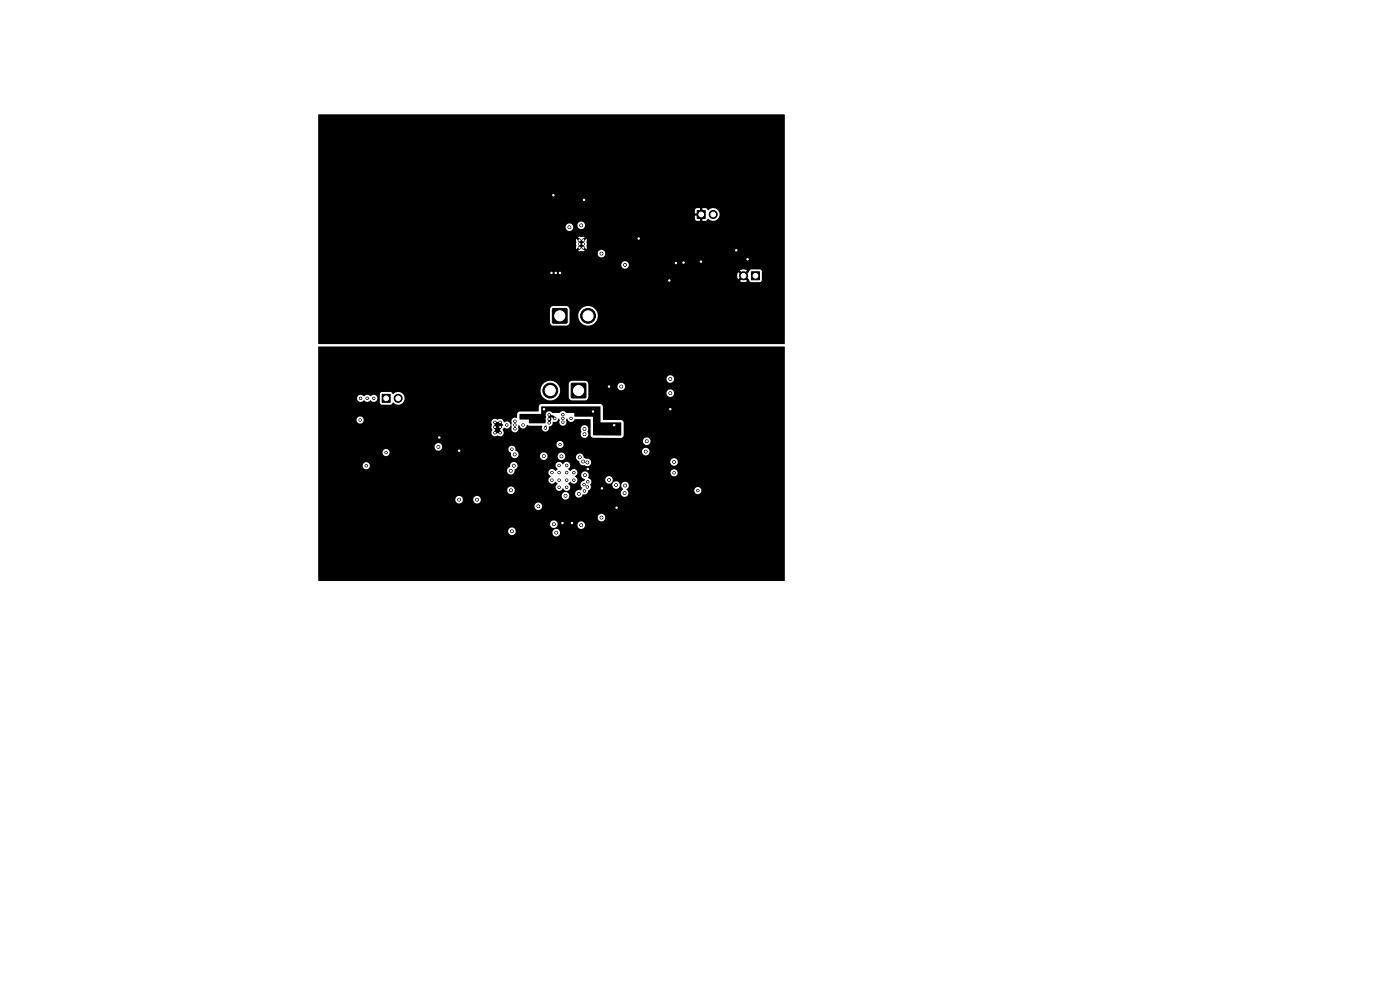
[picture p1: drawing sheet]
<svg xmlns="http://www.w3.org/2000/svg" width="297mm" height="210mm" viewBox="0 0 297 210" stroke-linecap="round" stroke-linejoin="round" font-family="sans-serif">
<g fill="#000" stroke="#000" stroke-width=".21">
<path d="M147.9 44.7h1.7v1.7h-1.7zM159.4 57.7h1.7v1.7h-1.7zM117.2 65.5h3.1v3h-3.1zM81.1 83.7h1.7v1.7h-1.7zM121.2 81.4h3v3h-3z"/>
<circle cx="117" cy="57.9" r=".3"/>
<circle cx="117.4" cy="41.4" r=".3"/>
<circle cx="117.9" cy="57.9" r=".3"/>
<circle cx="118.8" cy="57.9" r=".3"/>
<circle cx="120.8" cy="48.2" r=".3"/>
<circle cx="122.9" cy="52.6" r=".25"/>
<circle cx="122.9" cy="51" r=".25"/>
<circle cx="122.9" cy="51.8" r=".25"/>
<circle cx="123.3" cy="47.8" r=".3"/>
<circle cx="123.7" cy="51.8" r=".25"/>
<circle cx="123.7" cy="52.6" r=".25"/>
<circle cx="123.7" cy="51" r=".25"/>
<circle cx="123.9" cy="42.4" r=".3"/>
<circle cx="127.6" cy="53.8" r=".3"/>
<circle cx="132.6" cy="56.2" r=".3"/>
<circle cx="135.5" cy="50.6" r=".3"/>
<circle cx="142" cy="59.5" r=".3"/>
<circle cx="143.4" cy="55.8" r=".3"/>
<circle cx="145" cy="55.7" r=".3"/>
<circle cx="148.7" cy="55.5" r=".3"/>
<circle cx="151.3" cy="45.5" r=".85"/>
<circle cx="156.2" cy="53.1" r=".3"/>
<circle cx="157.7" cy="58.5" r=".85"/>
<circle cx="158.6" cy="55" r=".3"/>
<circle cx="124.7" cy="67" r="1.57"/>
<circle cx="76.4" cy="89.1" r=".25"/>
<circle cx="76.5" cy="84.5" r=".25"/>
<circle cx="77.7" cy="98.8" r=".25"/>
<circle cx="77.9" cy="84.5" r=".25"/>
<circle cx="79.3" cy="84.5" r=".25"/>
<circle cx="81.9" cy="96" r=".25"/>
<circle cx="84.5" cy="84.5" r=".85"/>
<circle cx="93" cy="94.8" r=".3"/>
<circle cx="93.2" cy="92.8" r=".3"/>
<circle cx="97.4" cy="95.6" r=".3"/>
<circle cx="105" cy="89.6" r=".25"/>
<circle cx="105" cy="90.6" r=".25"/>
<circle cx="105" cy="91.8" r=".25"/>
<circle cx="106.1" cy="89.6" r=".25"/>
<circle cx="106.1" cy="90.6" r=".25"/>
<circle cx="106.1" cy="91.8" r=".25"/>
<circle cx="107.5" cy="90.2" r=".25"/>
<circle cx="108.4" cy="99.9" r=".3"/>
<circle cx="108.6" cy="95.3" r=".25"/>
<circle cx="109" cy="98.8" r=".3"/>
<circle cx="109.2" cy="96.4" r=".3"/>
<circle cx="109.2" cy="89.4" r=".25"/>
<circle cx="109.2" cy="90.2" r=".25"/>
<circle cx="109.2" cy="91" r=".25"/>
<circle cx="111" cy="90.2" r=".25"/>
<circle cx="115.4" cy="96.8" r=".3"/>
<circle cx="115.4" cy="86.8" r=".3"/>
<circle cx="115.7" cy="90.8" r=".25"/>
<circle cx="116.5" cy="88.9" r=".25"/>
<circle cx="116.5" cy="89.7" r=".25"/>
<circle cx="116.5" cy="88" r=".25"/>
<circle cx="116.7" cy="82.9" r="1.57"/>
<circle cx="117.7" cy="88.8" r=".25"/>
<circle cx="118.6" cy="98.7" r=".25"/>
<circle cx="118.8" cy="94.3" r=".25"/>
<circle cx="119.1" cy="96.8" r=".3"/>
<circle cx="119.4" cy="88.8" r=".25"/>
<circle cx="119.4" cy="88" r=".25"/>
<circle cx="119.4" cy="89.6" r=".25"/>
<circle cx="120.2" cy="98.7" r=".25"/>
<circle cx="121.1" cy="88.8" r=".25"/>
<circle cx="123" cy="97" r=".3"/>
<circle cx="123.7" cy="97.9" r=".3"/>
<circle cx="124" cy="91" r=".3"/>
<circle cx="124" cy="92.1" r=".3"/>
<circle cx="124.6" cy="98.1" r=".3"/>
<circle cx="124.7" cy="99.5" r=".3"/>
<circle cx="125.8" cy="87.3" r=".3"/>
<circle cx="129.2" cy="82" r=".3"/>
<circle cx="130.3" cy="90.2" r=".3"/>
<circle cx="131.8" cy="82" r=".3"/>
<circle cx="137" cy="95.8" r=".3"/>
<circle cx="137.2" cy="93.6" r=".3"/>
<circle cx="142.2" cy="86.8" r=".3"/>
<circle cx="142.2" cy="80.4" r=".3"/>
<circle cx="142.2" cy="83.4" r=".3"/>
<circle cx="143" cy="98" r=".3"/>
<circle cx="97.4" cy="106" r=".3"/>
<circle cx="101.2" cy="106" r=".3"/>
<circle cx="108.4" cy="104" r=".3"/>
<circle cx="108.6" cy="112.7" r=".3"/>
<circle cx="114.2" cy="107.4" r=".3"/>
<circle cx="117.1" cy="100.3" r=".25"/>
<circle cx="117.1" cy="101.9" r=".25"/>
<circle cx="117.5" cy="111.2" r=".3"/>
<circle cx="118" cy="113" r=".3"/>
<circle cx="118.6" cy="100.3" r=".25"/>
<circle cx="118.6" cy="101.9" r=".25"/>
<circle cx="118.6" cy="103.4" r=".25"/>
<circle cx="119.3" cy="111" r=".3"/>
<circle cx="120" cy="105.2" r=".3"/>
<circle cx="120.2" cy="100.2" r=".25"/>
<circle cx="120.2" cy="101.9" r=".25"/>
<circle cx="120.2" cy="103.4" r=".25"/>
<circle cx="121.3" cy="111" r=".3"/>
<circle cx="121.7" cy="100.3" r=".25"/>
<circle cx="121.7" cy="101.9" r=".25"/>
<circle cx="122.8" cy="104.8" r=".3"/>
<circle cx="123.3" cy="111.4" r=".3"/>
<circle cx="123.9" cy="102.8" r=".25"/>
<circle cx="124" cy="104.1" r=".25"/>
<circle cx="124.1" cy="100.8" r=".3"/>
<circle cx="124.6" cy="103.3" r=".25"/>
<circle cx="124.7" cy="102.2" r=".25"/>
<circle cx="127.6" cy="109.8" r=".3"/>
<circle cx="127.7" cy="103.6" r=".3"/>
<circle cx="129.2" cy="101.8" r=".3"/>
<circle cx="130.7" cy="102.9" r=".3"/>
<circle cx="130.8" cy="107.7" r=".3"/>
<circle cx="132.5" cy="104.6" r=".3"/>
<circle cx="132.6" cy="103" r=".3"/>
<circle cx="143" cy="100.3" r=".25"/>
<circle cx="148" cy="104.1" r=".25"/>
</g>
<g fill="#000">
<path d="M67.5 24.3h98.9v48.7h-98.8l-.1-.1v-7.3h49.2v2.9l.3 .4 .4 .2 3-.1 .4-.5v-1.6h1.9a2.08 2.08 0 0 0 2.9 2 2.08 2.08 0 0 0 .5-3.5 2.08 2.08 0 0 0-3.4 1.2v.3h-1.9v-1.5l-.7-.5h-2.8l-.5 .3-.1 .4h-49.2v-7.2h88.9l.2 .9 .7-.7 .3 .4-.6 .7a1.34 1.34 0 0 0 1.5-.1l-.6-.6 .3-.4 1.1 1.2h1.9l.4-.4v-1.9l-.2-.3h-2.1l-1.1 1.2-.3-.4 .6-.6a1.33 1.33 0 0 0-1.5 0l.6 .6-.3 .4-.7-.7-.2 .7h-88.9v-2.3h64.3a.8 .8 0 0 0 1.1 .9 .8 .8 0 0 0 .2-1.4 .8 .8 0 0 0-1.3 .4v.1h-64.3v-2.4h59.3a.8 .8 0 0 0 1.1 .9 .8 .8 0 0 0 .2-1.4 .8 .8 0 0 0-1.3 .4v.1h-59.3v-.5h56.6l-.7-.7 .4 .2v-.3l-.5 .1-.7 .7h-55.1v-2.3h54.7l.1 2 .3-.4 .5 .1-.1-.2-.4 .1 .4-.3-.2-.3 .6-.2 .4 .2-.1 .3 .7 .7v-2.3l-.7 .8 .1 .3-.5 .1-.4-.1 .1-.3-.4-.5 .4 .2 .1-.2h-.5l-.3-.3-.1 .3h-54.7v-.6h55.1l.7 .7h.5v-.2l-.4 .1 .7-.6-.3-.1-56.3 .1v-2.2h52.5v.2a.8 .8 0 0 0 1.1 .7 .8 .8 0 0 0 .3-1.3h1.1v.2a.8 .8 0 0 0 1.2 .6 .8 .8 0 0 0 0-1.4 .8 .8 0 0 0-1.2 .6h-1.1a.8 .8 0 0 0-.8-.3 .8 .8 0 0 0-.6 .7h-52.5v-3.5h79.9v.7h.9v.5h-.9v.7l.3 .3 .8 .1v-1h.5v1l.9-.1 .3-.4a1.39 1.39 0 0 0 2 .1 1.39 1.39 0 0 0 0-2.1 1.39 1.39 0 0 0-2 .2l-.5-.4h-.7v.9h-.5v-.9h-.8l-.3 .4h-79.9zM67.5 73.6h99l-.1 49.6h-98.9v-10.6h40.3a.8 .8 0 0 0 .6 .9 .8 .8 0 0 0 1-.6h7.8v.2a.8 .8 0 0 0 1.2 .6 .8 .8 0 0 0 0-1.4 .8 .8 0 0 0-1.2 .6h-7.8a.8 .8 0 0 0-.7-1 .8 .8 0 0 0-.9 .7h-40.3v-1.5h49.2v.2a.8 .8 0 0 0 .8 .7 .8 .8 0 0 0 .8-.7h4.2v.2a.8 .8 0 0 0 1.2 .6 .8 .8 0 0 0 0-1.4 .8 .8 0 0 0-1.2 .6h-4.2a.8 .8 0 0 0-.7-.9 .8 .8 0 0 0-.9 .7h-49.2v-1.4h59.3v.2a.8 .8 0 0 0 1.2 .6 .8 .8 0 0 0 0-1.4 .8 .8 0 0 0-1.2 .6h-59.3v-2.4h45.9v.2a.8 .8 0 0 0 1.2 .6 .8 .8 0 0 0 0-1.4 .8 .8 0 0 0-1.2 .6h-45.9v-1.4h29.1v.2a.8 .8 0 0 0 .9 .7 .8 .8 0 0 0 .7-.9h2.2v.2a.8 .8 0 0 0 1.2 .6 .8 .8 0 0 0 0-1.4 .8 .8 0 0 0-1.2 .6h-2.2a.8 .8 0 0 0-.8-.7 .8 .8 0 0 0-.8 .7h-29.1v-.8h51.7v.2a.8 .8 0 0 0 1.1 .6 .8 .8 0 0 0 .3-1.2h1.4v.1a.85 .85 0 0 0 .8 .7 .85 .85 0 0 0 .9-.6h.5l.4-.4h7.1a.8 .8 0 0 0 1 .9 .8 .8 0 0 0 .5-1.3h14.1v.2a.75 .75 0 0 0 1.3 .3 .75 .75 0 0 0-.3-1.2 .75 .75 0 0 0-1 .7h-14.1l-.3-.3a.85 .85 0 0 0 .3-1.3 .85 .85 0 0 0-1.3 0 .85 .85 0 0 0 .3 1.3l-.5 .7h-7.1l.1-.4a.88 .88 0 0 0 .5-1.3h4.7v.2a.8 .8 0 0 0 1.2 .6 .8 .8 0 0 0 0-1.4 .8 .8 0 0 0-1.2 .6h-4.7l.3-.5-.2-.6h3.1v.2a.8 .8 0 0 0 1.2 .6 .8 .8 0 0 0 0-1.4 .8 .8 0 0 0-1.2 .6h-3.1l-.6-.3 .2-.5-.1-.5h17.4l.1 .1a.75 .75 0 0 0 1.2 .4 .75 .75 0 0 0-.2-1.3 .75 .75 0 0 0-1.1 .8l-17.5-.1a.82 .82 0 0 0-1.3 .3 .82 .82 0 0 0 .7 1.1l-.2 .3a.81 .81 0 0 0-.7 .6 .81 .81 0 0 0 .3 .9l-.4 .5a.8 .8 0 0 0-1.1 .7h-1.4a.8 .8 0 0 0-.9-.3 .8 .8 0 0 0-.5 .7h-51.7v-1.2h40.1v.2a.8 .8 0 0 0 1.2 .6 .8 .8 0 0 0 0-1.4 .8 .8 0 0 0-1.2 .6h-40.1v-4.1h40.1v.1a.8 .8 0 0 0 .5 .7 .8 .8 0 0 0 .9-.3h7.3l.6 .7a.81 .81 0 0 0-.4 1.4 .81 .81 0 0 0 1.4-.2l.4 .4a.83 .83 0 0 0-.4 .9 .83 .83 0 0 0 .8 .6l.8-.5a.8 .8 0 0 0 1.3 .3 .8 .8 0 0 0-.3-1.3l.4-.4a.83 .83 0 0 0 1 .4 .83 .83 0 0 0 .6-.8l-.5-.8a.8 .8 0 0 0 .3-1.3 .8 .8 0 0 0-1.3 .2l-.5-.4a.82 .82 0 0 0 .4-1 .82 .82 0 0 0-.9-.5l-.6 .5a.8 .8 0 0 0-1.3-.3 .8 .8 0 0 0 .2 1.3l-.4 .4a.83 .83 0 0 0-.9-.4 .83 .83 0 0 0-.7 .8h-7.3l.2-.7a.84 .84 0 0 0 .6-1 .84 .84 0 0 0-1.1-.6 .84 .84 0 0 0-.5 1.1l-.5 .2-.1 .5h-40.1v-.9h9.4l.1 .1a.75 .75 0 0 0 1.2 .4 .75 .75 0 0 0-.2-1.3 .75 .75 0 0 0-1.1 .8h-9.4v-2.8h13.6l.1 .1a.75 .75 0 0 0 1.2 .4 .75 .75 0 0 0-.2-1.3 .75 .75 0 0 0-1.1 .8h-13.6v-1.4h24.7v.2a.8 .8 0 0 0 .5 .7 .8 .8 0 0 0 .9-.2h14.2l.2 .4a.61 .61 0 0 1 .4 .8l.6 .6a.8 .8 0 0 0 .9-.5h4.7v.1a.8 .8 0 0 0 .8 .8 .8 .8 0 0 0 .8-.9h2.1v.2a.8 .8 0 0 0 .8 .7 .8 .8 0 0 0 .8-.7h2.3l.2 .6 .4 .3a1.07 1.07 0 0 0 1.3 .9 .8 .8 0 0 0 .9 .1 .8 .8 0 0 0 .4-.9h16.8v.2a.8 .8 0 0 0 1.2 .6 .8 .8 0 0 0 0-1.4 .8 .8 0 0 0-1.2 .6h-16.8a1.09 1.09 0 0 0-1.2-.6l-.4-.2a.82 .82 0 0 0-.7-.9 .82 .82 0 0 0-.9 .7h-2.3a.8 .8 0 0 0-.7-.9 .8 .8 0 0 0-.9 .7h-2.1a.8 .8 0 0 0-.8-.7 .8 .8 0 0 0-.8 .7h-4.7l.1-.5-.4-.5h26.6a.8 .8 0 0 0 1.1 .9 .8 .8 0 0 0 .2-1.4 .8 .8 0 0 0-1.3 .4v.1h-26.6a.41 .41 0 0 1-.3-.6 .75 .75 0 0 0-.8-.5 .75 .75 0 0 0-.7 .8h-14.2l.2-.5-.1-.5h24.3a.75 .75 0 0 0 1.2 .5 .75 .75 0 0 0 0-1.2 .75 .75 0 0 0-1.2 .5v.2h-24.3a.8 .8 0 0 0-.9-.4 .8 .8 0 0 0-.6 .7h-24.7v-1.2h68.9v.2a.8 .8 0 0 0 1.2 .6 .8 .8 0 0 0 0-1.4 .8 .8 0 0 0-1.2 .6h-68.9v-4.3h8.1l.1 .1a.75 .75 0 0 0 1.2 .4h27.3l.2 .4-.1 .7a.45 .45 0 0 1 0 .8 .83 .83 0 0 0 .4 .9 .83 .83 0 0 0 .9-.1 .79 .79 0 0 0 1.1-.2 .79 .79 0 0 0-.1-1l.4-.5a.83 .83 0 0 0 1.3-.5l.3 .4a.77 .77 0 0 0 .7 1.1 .77 .77 0 0 0 .6-1.2l.2-.3a.79 .79 0 0 0 .8 .7 .79 .79 0 0 0 .8-.7l.2-.1 .4 .2h2.7a.82 .82 0 0 0 .2 1.1 .82 .82 0 0 0 1.1-.1l.1-.4h6.8v.2a1.02 1.02 0 0 1 0 1.1 .83 .83 0 0 0 1.2 .6 .83 .83 0 0 0 .2-1.3 .8 .8 0 0 0-.3-1.3 .8 .8 0 0 0-1.1 .7h-6.8v-.3a1.14 1.14 0 0 0 .9-1.1 1.05 1.05 0 0 0 1.2-.7l.3 .4a.77 .77 0 0 0 .7 1.1 .77 .77 0 0 0 .6-1.2l.1-.3h.2a.82 .82 0 0 0 .7 .7 .82 .82 0 0 0 .9-.6h3.2l.1 3.4 .4 .5 6 .1 .4-.1 .2-.3v-2.8l-.1-.4-.5-.2h-3.7l-.1-2.9-.5-.5h-12.6l-.5 .4-.1 1.2h-4l-.5 .4v.9a.86 .86 0 0 0-1 .2 .86 .86 0 0 0-.1 1l-.2 .3-.2-.2a.85 .85 0 0 0-1.3-.3 .88 .88 0 0 0-1.4-.6 .75 .75 0 0 0-.9-.1 .75 .75 0 0 0-.4 .8h-27.3l.1-.1a.75 .75 0 0 0-.4-1.2 .75 .75 0 0 0-1 .8h-8.1v-4.6h8.2l.1 .1a.82 .82 0 0 0 1.4 .2 .87 .87 0 0 0 1.4 0 .78 .78 0 0 0 1.2 .1 .78 .78 0 0 0-.1-1.2 .78 .78 0 0 0-1.1 .3l-.1-.1a.84 .84 0 0 0-1.3 .1 .78 .78 0 0 0-.9-.3 .78 .78 0 0 0-.6 .8h-8.2v-1h13.1v1.9l.2 .3h2.1l.4-.4a1.46 1.46 0 0 0 1.5 .4 1.46 1.46 0 0 0 1-1.2 1.42 1.42 0 0 0-.9-1.4 1.42 1.42 0 0 0-1.6 .4l-.5-.5-1.8 .1-.4 .4h-13.1v-.9h47.2v.3a2.08 2.08 0 0 0 2.8 1.8 2.08 2.08 0 0 0 .8-3.3h2.4v2.7a.74 .74 0 0 0 .7 .7h3l.4-.6v-1h16.6a.8 .8 0 0 0 1.1 .9 .8 .8 0 0 0 .2-1.4 .8 .8 0 0 0-1.3 .4v.1h-16.6v-1.4h6.2v.2a.8 .8 0 0 0 1.2 .6 .8 .8 0 0 0 0-1.4 .8 .8 0 0 0-1.2 .6h-6.2a.88 .88 0 0 0-.6-1.1h-2.8a.74 .74 0 0 0-.7 .7h-2.4l-.2-.2a2.08 2.08 0 0 0-2.2-.4 2.08 2.08 0 0 0-1.2 1.8h-47.2v-2.4h73.9v.2a.8 .8 0 0 0 1.2 .6 .8 .8 0 0 0 0-1.4 .8 .8 0 0 0-1.2 .6h-73.9zM104.8 89.4l.8 .1 .6-.1 .6 .7-.4 .5a.77 .77 0 0 0-.1 1.1v.3h-.3a.69 .69 0 0 0-.9 0h-.3v-.3a.66 .66 0 0 0 0-.9zM115.5 90.4h.4v.5l-.1 .1-.3-.1zM116.3 87.8h.3l.4 .3h.4l.4 .5-.3 .3-.5-.5-.3 1.4-.3 .2-.2-.1zM110.2 87.9l4.6-.1v-1.5l.1-.1h10.9v2.2h-3.8l-.2-.8h-1.7a.87 .87 0 0 0-1.4 0h-1.5a.83 .83 0 0 0-1.1-.2 .83 .83 0 0 0-.3 1.1l-.1 1.3h-3.4l-.1-.8h-1.9zM125.8 86.2l1.6 .1v3.3h4.3l.1 2.7h-5.9z"/>
<circle cx="76.5" cy="84.5" r=".25"/>
<circle cx="77.9" cy="84.5" r=".26"/>
<circle cx="79.3" cy="84.5" r=".25"/>
<circle cx="124" cy="91" r=".3"/>
</g>
<g fill="#fff" stroke="#fff" stroke-width=".21">
<circle cx="148" cy="104.1" r=".1"/>
<circle cx="81.9" cy="96" r=".1"/>
<circle cx="118.8" cy="94.3" r=".1"/>
<circle cx="108.6" cy="95.3" r=".1"/>
<circle cx="143" cy="100.3" r=".1"/>
<circle cx="124.6" cy="103.3" r=".1"/>
<circle cx="124.7" cy="102.2" r=".1"/>
<circle cx="123.9" cy="102.8" r=".1"/>
<circle cx="127.7" cy="103.6" r=".15"/>
<circle cx="142.2" cy="86.8" r=".15"/>
<circle cx="93.2" cy="92.8" r=".15"/>
<circle cx="130.8" cy="107.7" r=".15"/>
<circle cx="129.2" cy="82" r=".15"/>
<circle cx="97.4" cy="95.6" r=".15"/>
<circle cx="121.3" cy="110.9" r=".15"/>
<circle cx="119.3" cy="111" r=".15"/>
<circle cx="124.7" cy="99.5" r=".15"/>
<circle cx="127.6" cy="109.8" r=".15"/>
<circle cx="108.6" cy="112.7" r=".15"/>
<circle cx="118" cy="113" r=".15"/>
<circle cx="97.4" cy="106" r=".15"/>
<circle cx="117.5" cy="111.2" r=".15"/>
<circle cx="129.2" cy="101.8" r=".15"/>
<circle cx="132.5" cy="104.6" r=".15"/>
<circle cx="137" cy="95.8" r=".15"/>
<circle cx="101.2" cy="106" r=".15"/>
<circle cx="143" cy="98" r=".15"/>
<circle cx="115.4" cy="96.8" r=".15"/>
<circle cx="137.2" cy="93.6" r=".15"/>
<circle cx="131.8" cy="82" r=".15"/>
<circle cx="123.7" cy="97.9" r=".15"/>
<circle cx="124" cy="92.1" r=".15"/>
<circle cx="130.7" cy="102.9" r=".15"/>
<circle cx="122.8" cy="104.8" r=".15"/>
<circle cx="93" cy="94.8" r=".15"/>
<circle cx="109.2" cy="96.4" r=".15"/>
<circle cx="132.6" cy="103" r=".15"/>
<circle cx="123.3" cy="111.4" r=".15"/>
<circle cx="142.2" cy="80.4" r=".15"/>
<circle cx="142.2" cy="83.4" r=".15"/>
<circle cx="120" cy="105.2" r=".15"/>
<circle cx="124.6" cy="98.1" r=".15"/>
<circle cx="123" cy="97" r=".15"/>
<circle cx="124" cy="91" r=".15"/>
<circle cx="115.4" cy="86.8" r=".15"/>
<circle cx="125.8" cy="87.3" r=".15"/>
<circle cx="130.3" cy="90.2" r=".15"/>
<circle cx="148.7" cy="55.5" r=".15"/>
<circle cx="118.8" cy="57.9" r=".15"/>
<circle cx="123.9" cy="42.4" r=".15"/>
<circle cx="143.4" cy="55.8" r=".15"/>
<circle cx="142" cy="59.5" r=".15"/>
<circle cx="145" cy="55.7" r=".15"/>
<circle cx="117.9" cy="57.9" r=".15"/>
<circle cx="158.6" cy="55" r=".15"/>
<circle cx="135.5" cy="50.6" r=".15"/>
<circle cx="156.2" cy="53.1" r=".15"/>
<circle cx="117.4" cy="41.4" r=".15"/>
<circle cx="117" cy="57.9" r=".15"/>
<circle cx="127.6" cy="53.8" r=".15"/>
<circle cx="132.6" cy="56.2" r=".15"/>
<circle cx="108.4" cy="104" r=".15"/>
<circle cx="108.4" cy="99.9" r=".15"/>
<circle cx="109" cy="98.8" r=".15"/>
<circle cx="124.1" cy="100.8" r=".15"/>
<circle cx="114.2" cy="107.4" r=".15"/>
<circle cx="119.1" cy="96.8" r=".15"/>
<circle cx="123.3" cy="47.8" r=".15"/>
<circle cx="120.8" cy="48.2" r=".15"/>
<circle cx="124" cy="104.2" r=".1"/>
<circle cx="77.9" cy="84.5" r=".1"/>
<circle cx="109.2" cy="89.4" r=".1"/>
<circle cx="111" cy="90.2" r=".1"/>
<circle cx="109.2" cy="90.2" r=".1"/>
<circle cx="107.5" cy="90.2" r=".1"/>
<circle cx="109.2" cy="91" r=".1"/>
<circle cx="116.5" cy="88.9" r=".1"/>
<circle cx="148.8" cy="45.5" r=".5"/>
<circle cx="151.3" cy="45.5" r=".5"/>
<circle cx="76.5" cy="84.5" r=".1"/>
<circle cx="118.7" cy="67" r="1.08"/>
<circle cx="124.7" cy="67" r="1.08"/>
<circle cx="123.7" cy="51" r=".13"/>
<circle cx="123.7" cy="52.6" r=".13"/>
<circle cx="123.7" cy="51.8" r=".13"/>
<circle cx="122.9" cy="52.6" r=".13"/>
<circle cx="122.9" cy="51.8" r=".13"/>
<circle cx="122.9" cy="51" r=".13"/>
<circle cx="106.1" cy="89.6" r=".1"/>
<circle cx="116.5" cy="88" r=".1"/>
<circle cx="81.9" cy="84.5" r=".5"/>
<circle cx="84.5" cy="84.5" r=".5"/>
<circle cx="105" cy="91.8" r=".1"/>
<circle cx="116.5" cy="89.7" r=".1"/>
<circle cx="77.7" cy="98.8" r=".1"/>
<circle cx="160.3" cy="58.5" r=".5"/>
<circle cx="157.7" cy="58.5" r=".5"/>
<circle cx="119.4" cy="88" r=".1"/>
<circle cx="121.1" cy="88.8" r=".1"/>
<circle cx="119.4" cy="88.8" r=".1"/>
<circle cx="117.7" cy="88.8" r=".1"/>
<circle cx="119.4" cy="89.6" r=".1"/>
<circle cx="105" cy="89.6" r=".1"/>
<circle cx="106.1" cy="90.6" r=".1"/>
<circle cx="79.3" cy="84.5" r=".1"/>
<circle cx="120.2" cy="98.7" r=".1"/>
<circle cx="118.6" cy="98.7" r=".1"/>
<circle cx="121.7" cy="100.3" r=".1"/>
<circle cx="120.2" cy="100.3" r=".1"/>
<circle cx="118.6" cy="100.3" r=".1"/>
<circle cx="117.1" cy="100.3" r=".1"/>
<circle cx="121.7" cy="101.9" r=".1"/>
<circle cx="120.2" cy="101.9" r=".1"/>
<circle cx="118.6" cy="101.9" r=".1"/>
<circle cx="117.1" cy="101.9" r=".1"/>
<circle cx="120.2" cy="103.4" r=".1"/>
<circle cx="118.6" cy="103.4" r=".1"/>
<circle cx="122.7" cy="82.9" r="1.08"/>
<circle cx="116.7" cy="82.9" r="1.08"/>
<circle cx="106.1" cy="91.8" r=".1"/>
<circle cx="115.7" cy="90.8" r=".1"/>
<circle cx="76.4" cy="89.1" r=".1"/>
<circle cx="105" cy="90.6" r=".1"/>
</g>
</svg>
